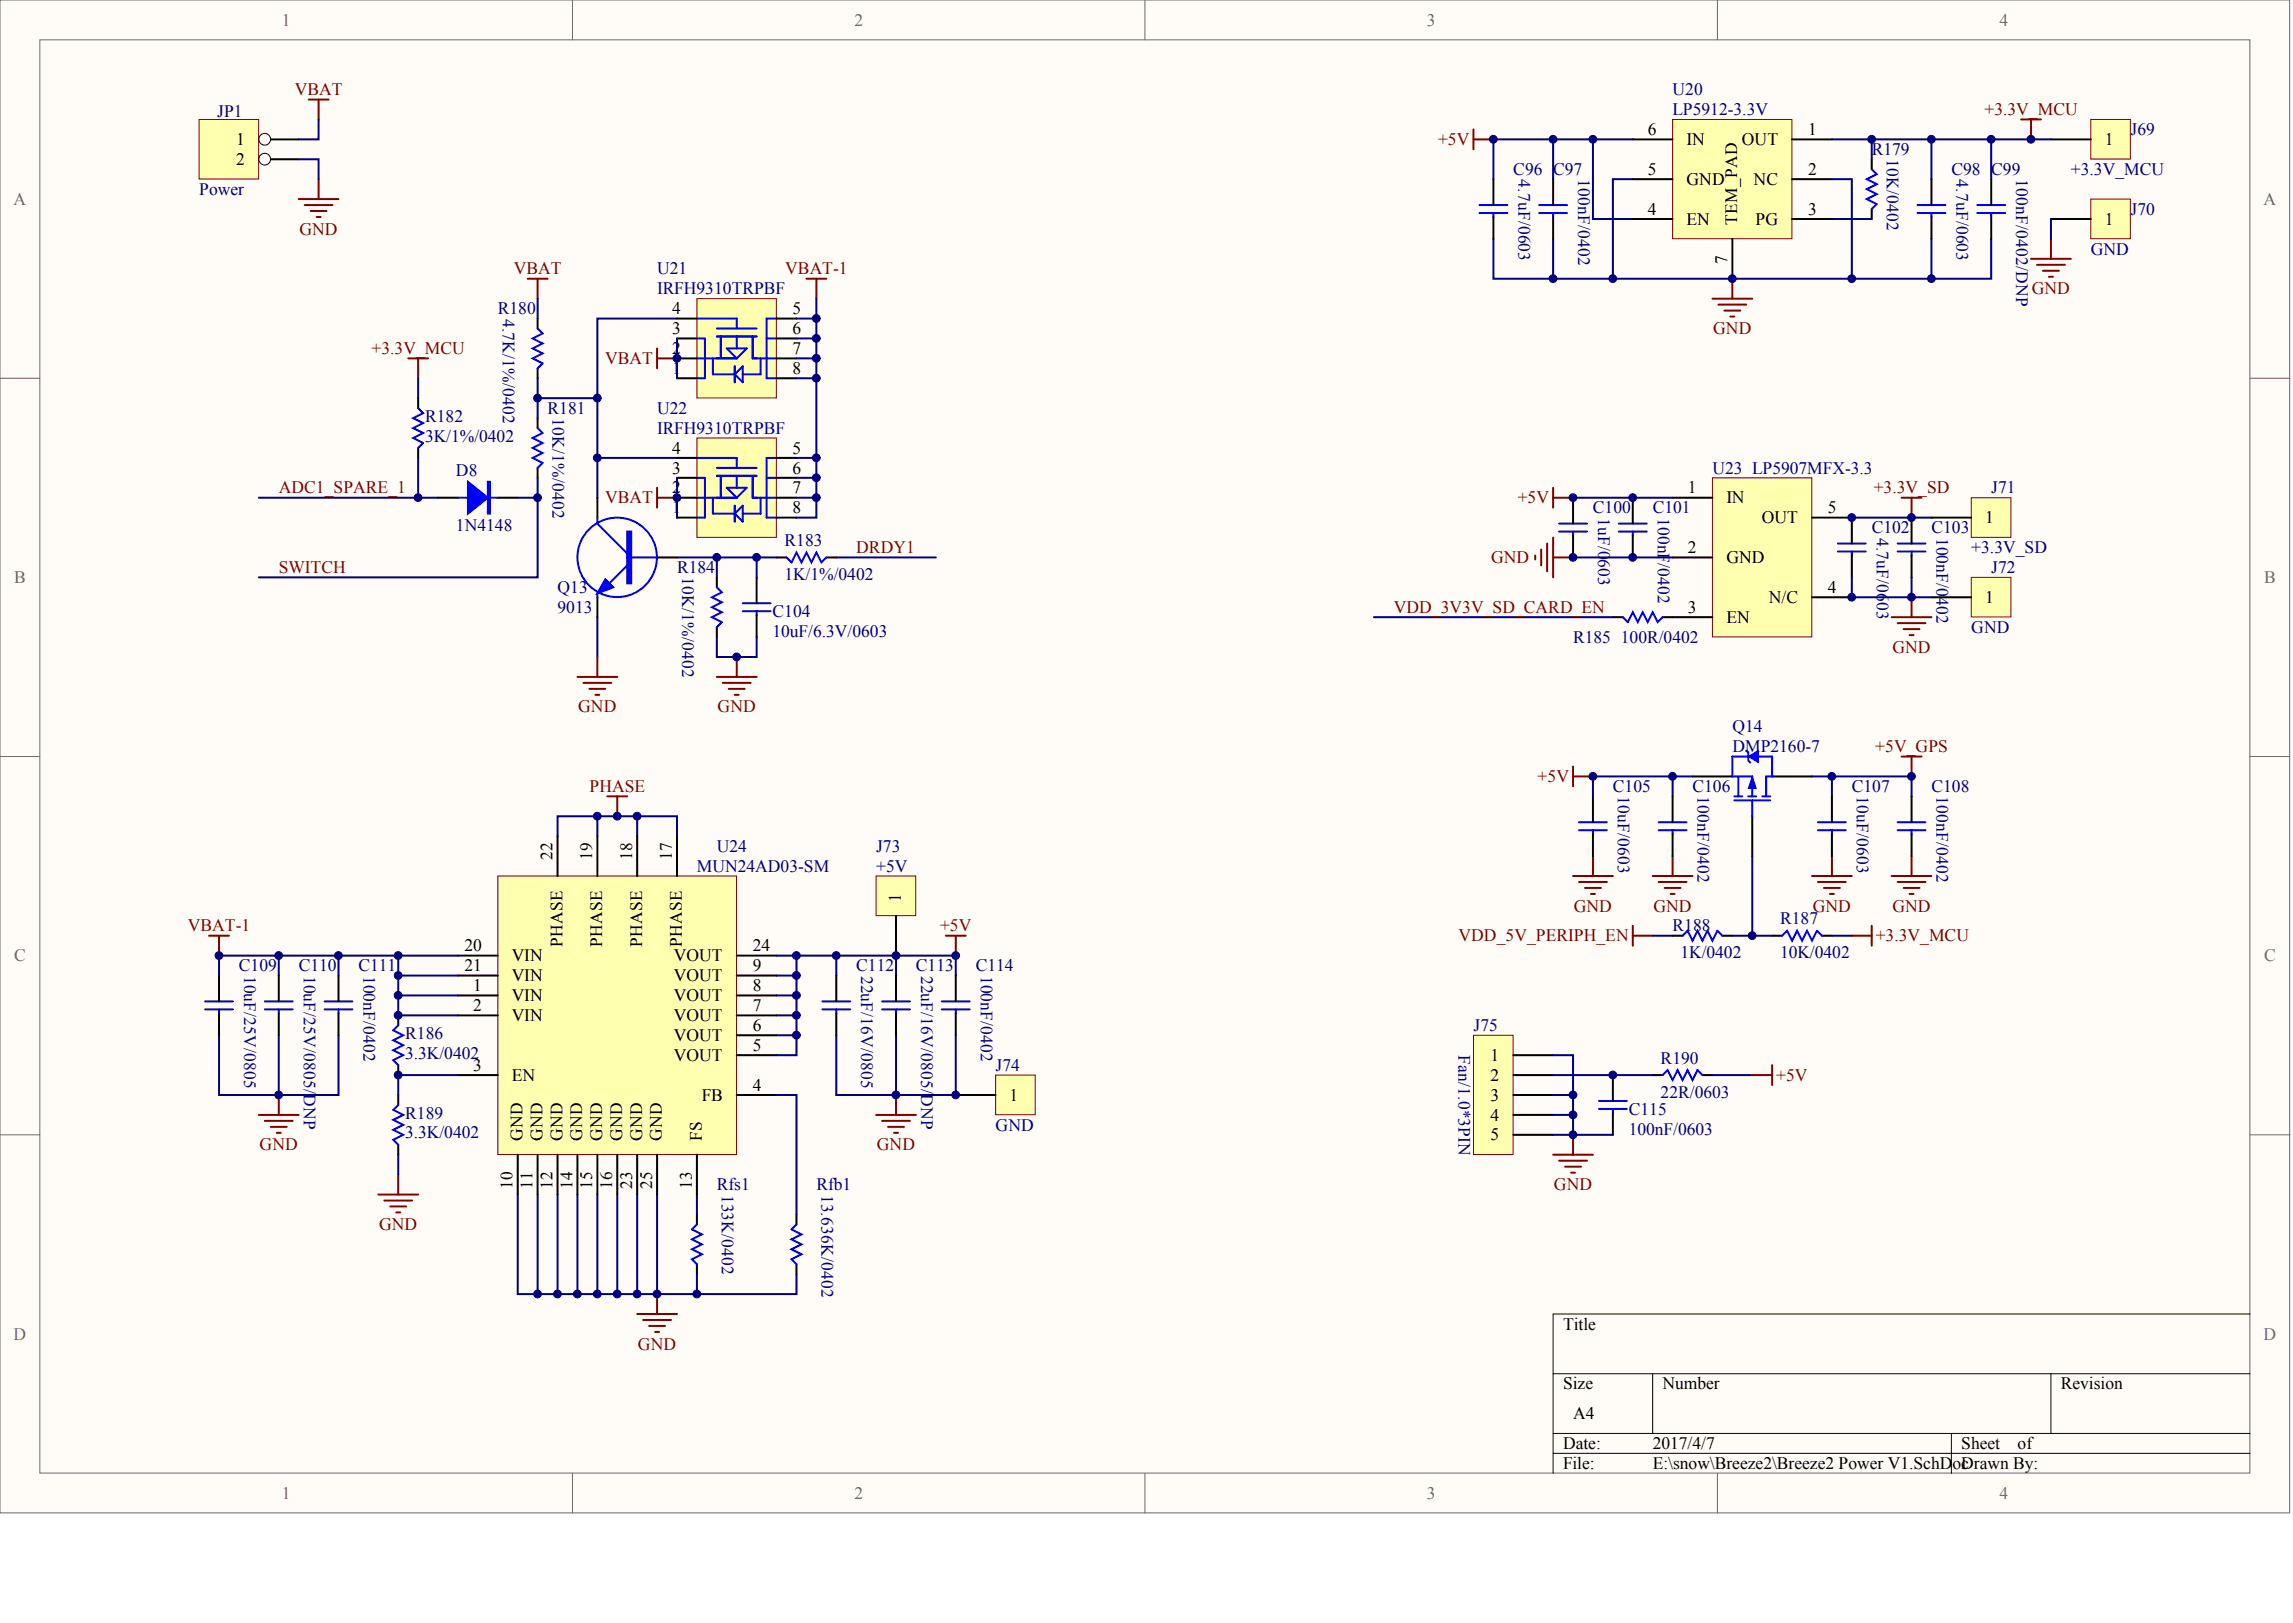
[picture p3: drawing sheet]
<svg xmlns="http://www.w3.org/2000/svg" width="840mm" height="594mm" viewBox="0 0 840 594" stroke-linecap="round" stroke-linejoin="round" font-family="sans-serif">
<defs><g id="words">
<g font-size="6.4" fill="#696969">
<text x="103.2" y="9.4">1</text>
<text x="312.9" y="9.4">2</text>
<text x="522.5" y="9.4">3</text>
<text x="732.1" y="9.4">4</text>
<text x="5" y="74.9">A</text>
<text x="828.8" y="74.9">A</text>
<text x="5.2" y="213.4">B</text>
<text x="829.1" y="213.4">B</text>
<text x="5.2" y="351.9">C</text>
<text x="829.1" y="351.9">C</text>
<text x="5" y="490.3">D</text>
<text x="828.8" y="490.3">D</text>
<text x="103.2" y="548.6">1</text>
<text x="312.9" y="548.6">2</text>
<text x="522.5" y="548.6">3</text>
<text x="732.1" y="548.6">4</text>
</g>
<g font-size="6.4" fill="#800000">
<text x="107.9" y="34.9">VBAT</text>
<text x="726.6" y="42.2">+3.3V_MCU</text>
<text x="526.6" y="53.1">+5V</text>
<text x="109.7" y="85.9">GND</text>
<text x="188.1" y="100.5">VBAT</text>
<text x="287.6" y="100.5">VBAT-1</text>
<text x="744" y="107.7">GND</text>
<text x="627.3" y="122.3">GND</text>
<text x="136.1" y="129.6">+3.3V_MCU</text>
<text x="221.6" y="133.2">VBAT</text>
<text x="102.1" y="180.6">ADC1_SPARE_1</text>
<text x="221.6" y="184.3">VBAT</text>
<text x="555.7" y="184.3">+5V</text>
<text x="686.1" y="180.6">+3.3V_SD</text>
<text x="313.5" y="202.5">DRDY1</text>
<text x="102.1" y="209.8">SWITCH</text>
<text x="546" y="206.1">GND</text>
<text x="510.4" y="224.3">VDD_3V3V_SD_CARD_EN</text>
<text x="692.9" y="238.9">GND</text>
<text x="211.7" y="260.8">GND</text>
<text x="262.8" y="260.8">GND</text>
<text x="686.7" y="275.4">+5V_GPS</text>
<text x="563" y="286.3">+5V</text>
<text x="215.8" y="289.9">PHASE</text>
<text x="576.3" y="333.7">GND</text>
<text x="605.4" y="333.7">GND</text>
<text x="663.8" y="333.7">GND</text>
<text x="692.9" y="333.7">GND</text>
<text x="68.8" y="340.9">VBAT-1</text>
<text x="344.2" y="340.9">+5V</text>
<text x="534.1" y="344.6">VDD_5V_PERIPH_EN</text>
<text x="686.8" y="344.6">+3.3V_MCU</text>
<text x="650.4" y="395.6">+5V</text>
<text x="95.1" y="421.1">GND</text>
<text x="321.1" y="421.1">GND</text>
<text x="569" y="435.7">GND</text>
<text x="138.8" y="450.2">GND</text>
<text x="233.6" y="494">GND</text>
</g>
<g font-size="6.4" fill="#000080">
<text x="612.4" y="34.9">U20</text>
<text x="79.5" y="42.9">JP1</text>
<text x="612.4" y="42.2">LP5912-3.3V</text>
<text x="780.1" y="49.4">J69</text>
<text x="685.4" y="56.7">R179</text>
<text x="554.1" y="64">C96 C97</text>
<text x="714.5" y="64">C98 C99</text>
<text x="758.3" y="64">+3.3V_MCU</text>
<text x="72.9" y="71.3">Power</text>
<text x="780.1" y="78.6">J70</text>
<text x="765.6" y="93.2">GND</text>
<text x="240.6" y="100.5">U21</text>
<text x="240.6" y="107.7">IRFH9310TRPBF</text>
<text x="182.3" y="115">R180</text>
<text x="155.7" y="154.4">R182</text>
<text x="200.5" y="151.5">R181</text>
<text x="240.6" y="151.5">U22</text>
<text x="155.7" y="161.7">3K/1%/0402</text>
<text x="240.6" y="158.8">IRFH9310TRPBF</text>
<text x="627" y="173.3">U23 LP5907MFX-3.3</text>
<text x="167" y="174.1">D8</text>
<text x="729.1" y="180.6">J71</text>
<text x="583.3" y="187.9">C100</text>
<text x="605.2" y="187.9">C101</text>
<text x="167" y="194.5">1N4148</text>
<text x="685.4" y="195.2">C102</text>
<text x="707.2" y="195.2">C103</text>
<text x="287.3" y="199.9">R183</text>
<text x="721.8" y="202.5">+3.3V_SD</text>
<text x="247.9" y="209.8">R184</text>
<text x="729.1" y="209.8">J72</text>
<text x="287.3" y="212.3">1K/1%/0402</text>
<text x="204.1" y="217.1">Q13</text>
<text x="204.1" y="224.3">9013</text>
<text x="282.9" y="225.8">C104</text>
<text x="282.9" y="233.1">10uF/6.3V/0603</text>
<text x="721.8" y="231.6">GND</text>
<text x="576" y="235.3">R185</text>
<text x="593.5" y="235.3">100R/0402</text>
<text x="634.3" y="268.1">Q14</text>
<text x="634.3" y="275.4">DMP2160-7</text>
<text x="590.6" y="289.9">C105</text>
<text x="619.7" y="289.9">C106</text>
<text x="678.1" y="289.9">C107</text>
<text x="707.2" y="289.9">C108</text>
<text x="262.5" y="311.8">U24</text>
<text x="320.8" y="311.8">J73</text>
<text x="255.2" y="319.1">MUN24AD03-SM</text>
<text x="320.8" y="319.1">+5V</text>
<text x="612.4" y="340.9">R188</text>
<text x="651.8" y="338.4">R187</text>
<text x="615.4" y="350.8">1K/0402</text>
<text x="651.8" y="350.8">10K/0402</text>
<text x="87.5" y="355.5">C109</text>
<text x="109.4" y="355.5">C110</text>
<text x="131.2" y="355.5">C111</text>
<text x="313.5" y="355.5">C112</text>
<text x="335.4" y="355.5">C113</text>
<text x="357.3" y="355.5">C114</text>
<text x="539.5" y="377.4">J75</text>
<text x="148.4" y="380.3">R186</text>
<text x="148.4" y="387.6">3.3K/0402</text>
<text x="608.1" y="389.4">R190</text>
<text x="364.6" y="391.9">J74</text>
<text x="608.1" y="401.8">22R/0603</text>
<text x="596.4" y="408">C115</text>
<text x="148.4" y="409.4">R189</text>
<text x="364.6" y="413.8">GND</text>
<text x="148.4" y="416.7">3.3K/0402</text>
<text x="596.4" y="415.3">100nF/0603</text>
<text x="262.5" y="435.7">Rfs1</text>
<text x="298.9" y="435.7">Rfb1</text>
</g>
<g font-size="6.4">
<text x="86.5" y="53.1">1</text>
<text x="603.4" y="49.4">6</text>
<text x="617.6" y="53.1">IN</text>
<text x="637.8" y="53.1">OUT</text>
<text x="662" y="49.4">1</text>
<text x="770.7" y="53.1">1</text>
<text x="86.5" y="60.4">2</text>
<text x="603.4" y="64">5</text>
<text x="662" y="64">2</text>
<text x="617.6" y="67.7">GND</text>
<text x="642.1" y="67.7">NC</text>
<text x="603.4" y="78.6">4</text>
<text x="617.6" y="82.2">EN</text>
<text x="642.8" y="82.2">PG</text>
<text x="662" y="78.6">3</text>
<text x="770.7" y="82.2">1</text>
<text x="246.1" y="115">4</text>
<text x="290.2" y="115">5</text>
<text x="246.1" y="122.3">3</text>
<text x="290.2" y="122.3">6</text>
<text x="246.1" y="129.6">2</text>
<text x="290.2" y="129.6">7</text>
<text x="246.1" y="136.9">1</text>
<text x="290.2" y="136.9">8</text>
<text x="246.1" y="166">4</text>
<text x="290.2" y="166">5</text>
<text x="246.1" y="173.3">3</text>
<text x="290.2" y="173.3">6</text>
<text x="246.1" y="180.6">2</text>
<text x="290.2" y="180.6">7</text>
<text x="618" y="180.6">1</text>
<text x="632.1" y="184.3">IN</text>
<text x="246.1" y="187.9">1</text>
<text x="290.2" y="187.9">8</text>
<text x="645.1" y="191.5">OUT</text>
<text x="669.3" y="187.9">5</text>
<text x="726.9" y="191.5">1</text>
<text x="618" y="202.5">2</text>
<text x="632.1" y="206.1">GND</text>
<text x="647.7" y="220.7">N/C</text>
<text x="669.3" y="217.1">4</text>
<text x="726.9" y="220.7">1</text>
<text x="618" y="224.3">3</text>
<text x="632.1" y="228">EN</text>
<text x="170" y="348.2">20</text>
<text x="187.4" y="351.9">VIN</text>
<text x="246.7" y="351.9">VOUT</text>
<text x="275.6" y="348.2">24</text>
<text x="170" y="355.5">21</text>
<text x="187.4" y="359.2">VIN</text>
<text x="246.7" y="359.2">VOUT</text>
<text x="275.6" y="355.5">9</text>
<text x="173.2" y="362.8">1</text>
<text x="275.6" y="362.8">8</text>
<text x="173.2" y="370.1">2</text>
<text x="187.4" y="366.4">VIN</text>
<text x="246.7" y="366.4">VOUT</text>
<text x="275.6" y="370.1">7</text>
<text x="187.4" y="373.7">VIN</text>
<text x="246.7" y="373.7">VOUT</text>
<text x="275.6" y="377.4">6</text>
<text x="246.7" y="381">VOUT</text>
<text x="246.7" y="388.3">VOUT</text>
<text x="275.6" y="384.7">5</text>
<text x="545.8" y="388.3">1</text>
<text x="173.2" y="391.9">3</text>
<text x="187.4" y="395.6">EN</text>
<text x="545.8" y="395.6">2</text>
<text x="275.6" y="399.2">4</text>
<text x="256.9" y="402.9">FB</text>
<text x="369.7" y="402.9">1</text>
<text x="545.8" y="402.9">3</text>
<text x="545.8" y="410.2">4</text>
<text x="545.8" y="417.5">5</text>
<text x="572.3" y="486.7">Title</text>
<text x="572.3" y="508.5">Size</text>
<text x="608.8" y="508.5">Number</text>
<text x="754.6" y="508.5">Revision</text>
<text x="576" y="519.5">A4</text>
<text x="572.3" y="530.4">Date:</text>
<text x="605.2" y="530.4">2017/4/7</text>
<text x="718.2" y="530.4">Sheet</text>
<text x="738.8" y="530.4">of</text>
<text x="572.3" y="537.7">File:</text>
<text x="605.2" y="537.7">E:\snow\Breeze2\Breeze2 Power V1.SchDocDrawn By:</text>
</g>
<g font-size="6.3" fill="#000080">
<text x="690.9" y="58.3" transform="rotate(90 690.9 58.3)">10K/0402</text>
<text x="556" y="65.6" transform="rotate(90 556 65.6)">4.7uF/0603</text>
<text x="577.9" y="65.6" transform="rotate(90 577.9 65.6)">100nF/0402</text>
<text x="716.4" y="65.6" transform="rotate(90 716.4 65.6)">4.7uF/0603</text>
<text x="738.3" y="65.6" transform="rotate(90 738.3 65.6)">100nF/0402/DNP</text>
<text x="184.1" y="116.6" transform="rotate(90 184.1 116.6)">4.7K/1%/0402</text>
<text x="202.4" y="153" transform="rotate(90 202.4 153)">10K/1%/0402</text>
<text x="585.1" y="189.5" transform="rotate(90 585.1 189.5)">1uF/0</text>
<text x="607" y="189.5" transform="rotate(90 607 189.5)">100nF/0402</text>
<text x="687.2" y="196.8" transform="rotate(90 687.2 196.8)">4.7uF/06</text>
<text x="709.1" y="196.8" transform="rotate(90 709.1 196.8)">100nF/0402</text>
<text x="585.1" y="204.8" transform="rotate(90 585.1 204.8)">603</text>
<text x="249.8" y="211.3" transform="rotate(90 249.8 211.3)">10K/1%/0402</text>
<text x="687.2" y="220.3" transform="rotate(90 687.2 220.3)">03</text>
<text x="592.4" y="291.5" transform="rotate(90 592.4 291.5)">10uF/0603</text>
<text x="621.6" y="291.5" transform="rotate(90 621.6 291.5)">100nF/0402</text>
<text x="679.9" y="291.5" transform="rotate(90 679.9 291.5)">10uF/0603</text>
<text x="709.1" y="291.5" transform="rotate(90 709.1 291.5)">100nF/0402</text>
<text x="89.4" y="357.1" transform="rotate(90 89.4 357.1)">10uF/25V/0805</text>
<text x="111.2" y="357.1" transform="rotate(90 111.2 357.1)">10uF/25V/0805/DNP</text>
<text x="133.1" y="357.1" transform="rotate(90 133.1 357.1)">100nF/0402</text>
<text x="315.4" y="357.1" transform="rotate(90 315.4 357.1)">22uF/16V/0805</text>
<text x="337.2" y="357.1" transform="rotate(90 337.2 357.1)">22uF/16V/0805/DNP</text>
<text x="359.1" y="357.1" transform="rotate(90 359.1 357.1)">100nF/0402</text>
<text x="534.1" y="386.2" transform="rotate(90 534.1 386.2)">Fan/1.0*3PIN</text>
<text x="264.3" y="437.2" transform="rotate(90 264.3 437.2)">133K/0402</text>
<text x="300.8" y="437.2" transform="rotate(90 300.8 437.2)">13.636K/0402</text>
</g>
<g font-size="6.3">
<text x="636.1" y="82.4" transform="rotate(-90 636.1 82.4)">TEM_PAD</text>
<text x="632.5" y="96.6" transform="rotate(-90 632.5 96.6)">7</text>
<text x="202.3" y="314.8" transform="rotate(-90 202.3 314.8)">22</text>
<text x="216.9" y="314.8" transform="rotate(-90 216.9 314.8)">19</text>
<text x="231.5" y="314.8" transform="rotate(-90 231.5 314.8)">18</text>
<text x="246" y="314.8" transform="rotate(-90 246 314.8)">17</text>
<text x="329.9" y="330.1" transform="rotate(-90 329.9 330.1)">1</text>
<text x="205.9" y="346.5" transform="rotate(-90 205.9 346.5)">PHASE</text>
<text x="220.5" y="346.5" transform="rotate(-90 220.5 346.5)">PHASE</text>
<text x="235.1" y="346.5" transform="rotate(-90 235.1 346.5)">PHASE</text>
<text x="249.7" y="346.5" transform="rotate(-90 249.7 346.5)">PHASE</text>
<text x="191.4" y="417.6" transform="rotate(-90 191.4 417.6)">GND</text>
<text x="198.6" y="417.6" transform="rotate(-90 198.6 417.6)">GND</text>
<text x="205.9" y="417.6" transform="rotate(-90 205.9 417.6)">GND</text>
<text x="213.2" y="417.6" transform="rotate(-90 213.2 417.6)">GND</text>
<text x="220.5" y="417.6" transform="rotate(-90 220.5 417.6)">GND</text>
<text x="227.8" y="417.6" transform="rotate(-90 227.8 417.6)">GND</text>
<text x="235.1" y="417.6" transform="rotate(-90 235.1 417.6)">GND</text>
<text x="242.4" y="417.6" transform="rotate(-90 242.4 417.6)">GND</text>
<text x="257" y="417.6" transform="rotate(-90 257 417.6)">FS</text>
<text x="187.7" y="435.1" transform="rotate(-90 187.7 435.1)">10</text>
<text x="195" y="435.1" transform="rotate(-90 195 435.1)">11</text>
<text x="202.3" y="435.1" transform="rotate(-90 202.3 435.1)">12</text>
<text x="209.6" y="435.1" transform="rotate(-90 209.6 435.1)">14</text>
<text x="216.9" y="435.1" transform="rotate(-90 216.9 435.1)">15</text>
<text x="224.2" y="435.1" transform="rotate(-90 224.2 435.1)">16</text>
<text x="231.5" y="435.1" transform="rotate(-90 231.5 435.1)">23</text>
<text x="238.7" y="435.1" transform="rotate(-90 238.7 435.1)">25</text>
<text x="253.3" y="435.1" transform="rotate(-90 253.3 435.1)">13</text>
</g>
</g></defs>
<g fill="#fffcf8" stroke="#696969" stroke-width=".37">
<path d="M0 0h838.4v553.8h-838.4z"/>
<path d="M14.6 14.6h809.2v524.6h-809.2z"/>
</g>
<path d="M209.6 0v14.6M419.2 0v14.6M628.9 0v14.6M0 138.5h14.6M823.9 138.5h14.6M0 276.9h14.6M823.9 276.9h14.6M0 415.4h14.6M823.9 415.4h14.6M209.6 539.3v14.5M419.2 539.3v14.5M628.9 539.3v14.5" fill="none" stroke="#696969" stroke-width=".37"/>
<path d="M823.9 481h-255.2v58.3M568.7 502.8h255.2M605.2 502.8v21.9M751 502.8v21.9M568.7 524.7h255.2M568.7 532h255.2M714.5 524.7v14.6" fill="none" stroke="#000" stroke-width=".37"/>
<path d="M145.8 371.7v3.6M145.8 389.9v3.6M255.2 444.5v3.7M291.6 444.5v3.7M255.2 462.8v3.6M291.6 462.8v3.6" fill="none" stroke="#000" stroke-width=".73"/>
<path d="M145.8 375.3l-1.8 1.8 3.6 1.8-3.6 1.9 3.6 1.8-3.6 1.8 3.6 1.8-3.6 1.9 1.8 1.8M255.2 448.2l-1.8 1.8 3.6 1.8-3.6 1.8 3.6 1.9-3.6 1.8 3.6 1.8-3.6 1.8 1.8 1.9M291.6 448.2l-1.8 1.8 3.7 1.8-3.7 1.8 3.7 1.9-3.7 1.8 3.7 1.8-3.7 1.8 1.8 1.9" fill="none" stroke="#00f" stroke-width=".73"/>
<g fill="none" stroke="#800000" stroke-width=".73">
<path d="M222.4 291.5h7.3M226 291.5v7.3M76.6 342.5h7.2M80.2 342.5v7.3M346.3 342.5h7.3M350 342.5v7.3M94.8 408.1h14.6M97 410.3h10.2M99.2 412.5h5.8M101.3 414.7h1.5M102.1 400.8v7.3M320.8 408.1h14.6"/>
<path d="M323 410.3h10.2M325.2 412.5h5.8M327.4 414.7h1.4M328.1 400.8v7.3M240.6 473.7v7.3M233.3 481h14.6M235.5 483.2h10.2M237.7 485.3h5.8M239.9 487.5h1.4"/>
</g>
<g fill="none" stroke="#000080" stroke-width=".73">
<path d="M218.7 298.8v7.3M233.3 298.8v7.3M204.1 306.1v-7.3h43.8v7.3M123.9 349.8v7.3M284.4 357.1h7.2M306.2 349.8v7.3M284.4 378.9h7.2M284.4 371.7h7.2M284.4 364.4h7.2M189.6 437.2v36.5h102v-7.3M196.9 437.2v36.5M204.1 437.2v36.5"/>
<path d="M211.4 437.2v36.5M218.7 437.2v36.5M226 437.2v36.5M233.3 437.2v36.5M240.6 437.2v36.5M255.2 437.2v7.3M255.2 466.4v7.3"/>
</g>
<path d="M182.3 320.6h87.4v102h-87.4z" fill="#ffffb0" stroke="#800000" stroke-width=".37"/>
<g fill="none" stroke="#000" stroke-width=".73">
<path d="M204.1 306.1v14.5M218.7 306.1v14.5M233.3 306.1v14.5M247.9 306.1v14.5M167.7 357.1h14.6M167.7 349.8h14.6M269.8 357.1h14.6M269.8 349.8h14.6M167.7 364.4h14.6M167.7 371.7h14.6M269.8 364.4h14.6M269.8 371.7h14.6"/>
<path d="M269.8 378.9h14.6M167.7 393.5h14.6M269.8 386.2h14.6M269.8 400.8h14.6M189.6 422.7v14.5M196.9 422.7v14.5M204.1 422.7v14.5M211.4 422.7v14.5M218.7 422.7v14.5M226 422.7v14.5M233.3 422.7v14.5M240.6 422.7v14.5"/>
<path d="M255.2 422.7v14.5"/>
</g>
<path d="M102.1 349.8v7.3M328.1 349.8v7.3M80.2 378.9v21.9h43.7v-21.9M102.1 378.9v21.9M328.1 378.9v21.9M284.4 400.8h7.2v43.7" fill="none" stroke="#000080" stroke-width=".73"/>
<path d="M568.7 178.5v7.3M568.7 182.2h7.3M696.3 182.2h7.3M699.9 182.2v7.3" fill="none" stroke="#800000" stroke-width=".73"/>
<path d="M627 174.9h36.4v58.2h-36.4z" fill="#ffffb0" stroke="#800000" stroke-width=".37"/>
<path d="M612.4 182.2h14.6M663.5 189.5h14.6M612.4 204.1h14.6M663.5 218.6h14.6M612.4 225.9h14.6" fill="none" stroke="#000" stroke-width=".73"/>
<path d="M566.5 198.9v10.3M568.7 196.8v14.5M562.1 203.3v1.5M564.3 201.1v5.9M568.7 204.1h7.3M699.9 218.6v7.3M692.6 225.9h14.6M694.8 228.1h10.2M697 230.3h5.9M699.2 232.5h1.5" fill="none" stroke="#800000" stroke-width=".73"/>
<path d="M576 182.2h36.4M678.1 189.5h29.1M576 204.1h36.4" fill="none" stroke="#000080" stroke-width=".73"/>
<path d="M721.8 182.2h14.5v14.5h-14.5z" fill="#ffffb0" stroke="#800000" stroke-width=".37"/>
<path d="M707.2 189.5h14.6" fill="none" stroke="#000" stroke-width=".73"/>
<path d="M721.8 211.3h14.5v14.5h-14.5z" fill="#ffffb0" stroke="#800000" stroke-width=".37"/>
<path d="M707.2 218.6h14.6M590.6 225.9h3.6M608.8 225.9h3.6M619.7 284.2h14.6M641.6 298.8v14.6M648.9 284.2h14.6M612.4 342.5h3.7M630.7 342.5h3.6M648.9 342.5h3.6M667.1 342.5h3.7" fill="none" stroke="#000" stroke-width=".73"/>
<path d="M594.2 225.9l1.8 1.8 1.9-3.6 1.8 3.6 1.8-3.6 1.8 3.6 1.9-3.6 1.8 3.6 1.8-1.8M639.4 274.7l.8 .8v2.9l.7 .7M640.2 276.9h-5.9v7.3h7.3v7.3M643.8 276.9h5.1v7.3h-2.2v7.3M635 293h13.2M635 291.5h3M636.5 284.2v7.3M640.2 291.5h2.9M641.6 293v5.8M645.3 291.5h2.9M616.1 342.5l1.8-1.8 1.8 3.6 1.9-3.6 1.8 3.6 1.8-3.6 1.8 3.6 1.9-3.6 1.8 1.8M652.5 342.5l1.9-1.8 1.8 3.6 1.8-3.6 1.8 3.6 1.9-3.6 1.8 3.6 1.8-3.6 1.8 1.8" fill="none" stroke="#00f" stroke-width=".73"/>
<path d="M740 43.7h7.3M743.7 43.7v7.3M696.3 276.9h7.3M699.9 276.9v7.3M576 280.6v7.3M576 284.2h7.3M597.9 338.9v7.3M685.4 338.9v7.3M597.9 342.5h7.3M678.1 342.5h7.3" fill="none" stroke="#800000" stroke-width=".73"/>
<g fill="#00f" stroke="#00f" stroke-width=".37">
<path d="M641.6 284.2l1.5 4.4h-2.9z"/>
<path d="M640.2 276.9l3.6-2.2v4.4z"/>
</g>
<path d="M605.2 342.5h7.2M670.8 342.5h7.3" fill="none" stroke="#000080" stroke-width=".73"/>
<path d="M765.6 43.7h14.5v14.5h-14.5z" fill="#ffffb0" stroke="#800000" stroke-width=".37"/>
<path d="M685.4 58.3v3.6M751 51h14.6M685.4 76.5v3.7" fill="none" stroke="#000" stroke-width=".73"/>
<path d="M539.5 47.4v7.3M539.5 51h7.3" fill="none" stroke="#800000" stroke-width=".73"/>
<path d="M670.8 51h80.2M707.2 51v14.6M729.1 51v14.6M707.2 87.5v14.5" fill="none" stroke="#000080" stroke-width=".73"/>
<path d="M685.4 61.9l1.8 1.9-3.7 1.8 3.7 1.8-3.7 1.8 3.7 1.9-3.7 1.8 3.7 1.8-1.8 1.8" fill="none" stroke="#00f" stroke-width=".73"/>
<path d="M765.6 72.9h14.5v14.5h-14.5z" fill="#ffffb0" stroke="#800000" stroke-width=".37"/>
<path d="M751 80.2h14.6" fill="none" stroke="#000" stroke-width=".73"/>
<g fill="none" stroke="#000080" stroke-width=".73">
<path d="M568.7 51v14.6M583.3 51v29.2h14.6M685.4 51v7.3M597.9 65.6h-7.3v36.4M546.8 87.5v14.5h182.3v-14.5M568.7 87.5v14.5M670.8 80.2h14.6M751 80.2v7.3M699.9 211.3v7.3M612.4 284.2v7.3M670.8 284.2v7.3M641.6 313.4v29.1h-7.3"/>
<path d="M641.6 342.5h7.3"/>
</g>
<g fill="none" stroke="#800000" stroke-width=".73">
<path d="M743.7 94.7h14.6M745.9 96.9h10.2M748.1 99.1h5.8M751 87.5v7.2M627 109.3h14.6M629.2 111.5h10.2M631.4 113.7h5.8M633.6 115.9h1.4M634.3 102v7.3M750.2 101.3h1.5M583.3 313.4v7.2M612.4 313.4v7.2"/>
<path d="M670.8 313.4v7.2M699.9 313.4v7.2M576 320.6h14.6M578.2 322.8h10.2M580.4 325h5.8M582.6 327.2h1.4M605.2 320.6h14.5M607.3 322.8h10.3M609.5 325h5.9M611.7 327.2h1.5M663.5 320.6h14.6M665.7 322.8h10.2"/>
<path d="M667.9 325h5.8M670 327.2h1.5M692.6 320.6h14.6M694.8 322.8h10.2M697 325h5.9M699.2 327.2h1.5"/>
</g>
<path d="M612.4 43.7h43.7v43.7h-43.7z" fill="#ffffb0" stroke="#800000" stroke-width=".37"/>
<path d="M597.9 51h14.5M656.2 51h14.6M597.9 65.6h14.5M656.2 65.6h14.6M597.9 80.2h14.5M634.3 87.5v14.5M656.2 80.2h14.6" fill="none" stroke="#000" stroke-width=".73"/>
<path d="M670.8 65.6h7.3v36.4" fill="none" stroke="#000080" stroke-width=".73"/>
<path d="M320.8 320.6h14.5v14.6h-14.5z" fill="#ffffb0" stroke="#800000" stroke-width=".37"/>
<path d="M328.1 335.2v14.6" fill="none" stroke="#000" stroke-width=".73"/>
<path d="M291.6 349.8v36.4h-7.2" fill="none" stroke="#000080" stroke-width=".73"/>
<path d="M364.6 393.5h14.5v14.5h-14.5z" fill="#ffffb0" stroke="#800000" stroke-width=".37"/>
<path d="M350 400.8h14.6" fill="none" stroke="#000" stroke-width=".73"/>
<path d="M503.1 225.9h87.5" fill="none" stroke="#000080" stroke-width=".73"/>
<path d="M72.9 43.7h21.8v21.8h-21.8z" fill="#ffffb0" stroke="#800000" stroke-width=".37"/>
<path d="M94.8 51h14.6" fill="none" stroke="#000" stroke-width=".73"/>
<circle cx="96.9" cy="51" r="2.15" fill="#fffcf8" stroke="#000" stroke-width=".37"/>
<path d="M94.8 58.3h14.6" fill="none" stroke="#000" stroke-width=".73"/>
<circle cx="96.9" cy="58.3" r="2.15" fill="#fffcf8" stroke="#000" stroke-width=".37"/>
<path d="M113 36.4h7.3M116.7 36.4v7.3M109.4 72.9h14.5M111.6 75.1h10.2M113.7 77.3h5.9M115.9 79.4h1.5M116.7 65.6v7.3M295.3 102h7.3M298.9 102v7.3M240.6 178.5v7.3M240.6 182.2h7.3" fill="none" stroke="#800000" stroke-width=".73"/>
<path d="M266.1 177.8l3.7-3.6 3.6 3.6z" fill="#c0c0c0" stroke="#00f" stroke-width=".37"/>
<path d="M262.5 174.2h14.6M262.5 167.6v3.7h14.6M263.9 174.2v8M275.6 174.2v8h1.5M262.5 182.2h7.3" fill="none" stroke="#00f" stroke-width=".73"/>
<path d="M255.2 160.3h29.1v36.4h-29.1z" fill="#ffffb0" stroke="#800000" stroke-width=".37"/>
<g fill="none" stroke="#00f" stroke-width=".73">
<path d="M255.2 167.6h14.6v3.7M255.2 174.9h2.9v14.6h-2.9M262.5 174.2h14.6M262.5 171.3h14.6M263.9 174.2v8M266.1 178.5h7.3l-3.6 3.7zM269.8 174.2v4.3M275.6 174.2v8h8.8M280.7 174.9h3.7M284.4 167.6h-3.7v21.9h3.7M255.2 182.2h14.6M261 182.2v5.8h8"/>
<path d="M269 188l3-2.9v5.8zM269 185.1v5.8M278.5 182.2v5.8h-6.5"/>
</g>
<path d="M247.9 167.6h7.3M247.9 174.9h7.3M284.4 167.6h7.2M284.4 174.9h7.2M247.9 182.2h7.3M247.9 189.5h7.3M284.4 182.2h7.2M284.4 189.5h7.2" fill="none" stroke="#000" stroke-width=".73"/>
<g fill="none" stroke="#800000" stroke-width=".73">
<path d="M193.2 102h7.3M196.9 102v7.3M149.5 131.2h7.3M153.1 131.2v7.3M211.4 247.8h14.6M213.6 250h10.2M215.8 252.1h5.8M218 254.3h1.5M218.7 240.5v7.3M262.5 247.8h14.6M264.7 250h10.2M266.9 252.1h5.8"/>
<path d="M269 254.3h1.5M269.8 240.5v7.3"/>
</g>
<path d="M247.9 116.6h-29.2v65.6M153.1 138.5v7.3M218.7 225.9v14.6" fill="none" stroke="#000080" stroke-width=".73"/>
<path d="M266.1 126.8l3.7-3.6 3.6 3.6z" fill="#c0c0c0" stroke="#00f" stroke-width=".37"/>
<path d="M262.5 116.6v3.6h14.6M262.5 123.2h14.6M262.5 131.2h7.3M263.9 123.2v8M275.6 123.2v8h1.5" fill="none" stroke="#00f" stroke-width=".73"/>
<path d="M255.2 109.3h29.1v36.4h-29.1z" fill="#ffffb0" stroke="#800000" stroke-width=".37"/>
<g fill="none" stroke="#00f" stroke-width=".73">
<path d="M541.7 78h10.2M541.7 75.1h10.2M546.8 78v1.4M563.6 78h10.2M563.6 75.1h10.2M568.7 78v1.4M702.1 78h10.2M702.1 75.1h10.2M707.2 78v1.4M724 78h10.2M724 75.1h10.2M729.1 78v1.4"/>
<path d="M255.2 116.6h14.6v3.6M284.4 116.6h-3.7v21.9h3.7M196.9 120.2l1.8 1.9-3.7 1.8 3.7 1.8-3.7 1.8 3.7 1.9-3.7 1.8 3.7 1.8-1.8 1.8M255.2 123.9h2.9v14.6h-2.9M255.2 131.2h14.6M261 131.2v5.8h8M262.5 123.2h14.6M262.5 120.2h14.6M263.9 123.2v8M266.1 127.5h7.3l-3.6 3.7zM269 137l3-2.9v5.8zM269 134.1v5.8"/>
<path d="M269.8 123.2v4.3M275.6 123.2v8h8.8M278.5 131.2v5.8h-6.5M280.7 123.9h3.7M153.1 149.4l1.8 1.8-3.6 1.8 3.6 1.9-3.6 1.8 3.6 1.8-3.6 1.8 3.6 1.8-1.8 1.9M196.9 156.7l1.8 1.8-3.7 1.8 3.7 1.8-3.7 1.9 3.7 1.8-3.7 1.8 3.7 1.8-1.8 1.9M167.7 182.2h14.6M218.7 189.5v2.2l11 10.9M570.9 194.6h10.2M570.9 191.7h10.2M576 194.6v1.4M592.8 194.6h10.2"/>
<path d="M592.8 191.7h10.2M597.9 194.6v1.4M673 198.9h10.2M694.8 198.9h10.2M218.7 217.2v1.4M229.7 207l-6.6 6.5M229.7 204.1h10.9M262.5 215l1.8 1.8-3.6 1.8 3.6 1.8-3.6 1.9 3.6 1.8-3.6 1.8 3.6 1.8-1.8 1.9M288 204.1l1.8 1.8 1.8-3.7 1.9 3.7 1.8-3.7 1.8 3.7 1.8-3.7 1.9 3.7 1.8-1.8M673 201.9h10.2M678.1 201.9v1.4M694.8 201.9h10.2"/>
<path d="M699.9 201.9v1.4M272 223.7h10.2M272 220.8h10.2M277.1 223.7v1.5M578.2 303.9h10.2M578.2 301h10.2M583.3 303.9v1.4M607.3 303.9h10.3M607.3 301h10.3M612.4 303.9v1.4M665.7 303.9h10.2M665.7 301h10.2"/>
<path d="M670.8 303.9v1.4M694.8 303.9h10.2M694.8 301h10.2M699.9 303.9v1.4M75.1 369.5h10.2M75.1 366.6h10.2M80.2 369.5v1.4M97 369.5h10.2M97 366.6h10.2M102.1 369.5v1.4M118.8 369.5h10.3M118.8 366.6h10.3"/>
<path d="M123.9 369.5v1.4M301.1 369.5h10.2M301.1 366.6h10.2M306.2 369.5v1.4M323 369.5h10.2M323 366.6h10.2M328.1 369.5v1.4M344.9 369.5h10.2M344.9 366.6h10.2M350 369.5v1.4M145.8 404.5l-1.8 1.8 3.6 1.8-3.6 1.8 3.6 1.8-3.6 1.9 3.6 1.8-3.6 1.8 1.8 1.8"/>
<circle cx="226" cy="204" r="14.5"/>
</g>
<g fill="none" stroke="#000" stroke-width=".73">
<path d="M546.8 65.6v9.5M546.8 79.4v8.1M568.7 65.6v9.5M568.7 79.4v8.1M707.2 65.6v9.5M707.2 79.4v8.1M729.1 65.6v9.5M729.1 79.4v8.1M196.9 116.6v3.6M247.9 116.6h7.3M284.4 116.6h7.2M196.9 134.8v3.7"/>
<path d="M247.9 131.2h7.3M247.9 123.9h7.3M247.9 138.5h7.3M284.4 131.2h7.2M284.4 123.9h7.2M284.4 138.5h7.2M153.1 145.8v3.6M196.9 153v3.7M153.1 164v3.6M196.9 171.3v3.6M160.4 182.2h7.3M182.3 182.2h7.3"/>
<path d="M218.7 182.2v7.3M576 182.2v9.5M576 196v8.1M597.9 182.2v9.5M597.9 196v8.1M678.1 189.5v9.4M699.9 189.5v9.4M218.7 218.6v7.3M240.6 204.1h7.3M262.5 211.3v3.7M277.1 211.3v9.5M284.4 204.1h3.6"/>
<path d="M302.6 204.1h3.6M678.1 203.3v8M699.9 203.3v8M262.5 229.6v3.6M277.1 225.2v8M583.3 291.5v9.5M612.4 291.5v9.5M670.8 291.5v9.5M699.9 291.5v9.5M583.3 305.3v8.1M612.4 305.3v8.1M670.8 305.3v8.1"/>
<path d="M699.9 305.3v8.1M80.2 357.1v9.5M102.1 357.1v9.5M123.9 357.1v9.5M306.2 357.1v9.5M328.1 357.1v9.5M350 357.1v9.5M80.2 370.9v8M102.1 370.9v8M123.9 370.9v8M306.2 370.9v8M328.1 370.9v8"/>
<path d="M350 370.9v8M145.8 400.8v3.7M145.8 419v3.7"/>
</g>
<path d="M240.6 127.5v7.3M240.6 131.2h7.3M138.5 437.2h14.6M140.7 439.4h10.2M145.8 430v7.2M142.9 441.6h5.8M145.1 443.8h1.4" fill="none" stroke="#800000" stroke-width=".73"/>
<g fill="none" stroke="#000080" stroke-width=".73">
<path d="M597.9 51h-51.1v14.6M196.9 109.3v7.3M291.6 116.6h7.3M298.9 109.3v80.2h-7.3M196.9 138.5v7.3M247.9 123.9v14.6M291.6 138.5h7.3M291.6 131.2h7.3M291.6 123.9h7.3M218.7 145.8h-21.8v7.2M153.1 167.6v14.6M196.9 174.9v36.4h-102.1"/>
<path d="M218.7 167.6h29.2M247.9 174.9v14.6M291.6 167.6h7.3M291.6 174.9h7.3M94.8 182.2h65.6M189.6 182.2h7.3M291.6 182.2h7.3M247.9 204.1h14.6v7.2M262.5 204.1h21.9M277.1 204.1v7.2M306.2 204.1h36.5M678.1 211.3v7.3h29.1"/>
<path d="M262.5 233.2v7.3h14.6v-7.3M619.7 284.2h-36.4v7.3M663.5 284.2h36.4v7.3M145.8 349.8v21.9h21.9M145.8 357.1h21.9M167.7 349.8h-87.5v7.3M284.4 349.8h65.6v7.3M145.8 364.4h21.9M306.2 378.9v21.9h43.8v-21.9M167.7 393.5h-21.9v7.3M145.8 422.7v7.3"/>
</g>
<g fill="#00f" stroke="#00f" stroke-width=".73">
<path d="M221.6 212.1l3 2.9-5.9 2.2z"/>
<path d="M171.3 176.4l7.3 5.8-7.3 5.8z"/>
<path d="M229.7 194.6h1.4v18.9h-1.4z" fill-rule="evenodd"/>
<path d="M178.6 176.4h.8v11.6h-.8z" fill-rule="evenodd"/>
</g>
<path d="M539.5 378.9h14.5v43.7h-14.5z" fill="#ffffb0" stroke="#800000" stroke-width=".37"/>
<path d="M554.1 386.2h14.6M554.1 393.5h14.6M590.6 393.5v9.5M605.2 393.5h3.6M623.4 393.5h3.6M554.1 400.8h14.6M554.1 408.1h14.6M554.1 415.4h14.6M590.6 407.4v8" fill="none" stroke="#000" stroke-width=".73"/>
<path d="M608.8 393.5l1.8-1.8 1.8 3.6 1.9-3.6 1.8 3.6 1.8-3.6 1.8 3.6 1.9-3.6 1.8 1.8M585.5 405.9h10.2M585.5 403h10.2M590.6 405.9v1.5" fill="none" stroke="#00f" stroke-width=".73"/>
<path d="M641.6 393.5h7.3M648.9 389.9v7.3M576 415.4v7.3M568.7 422.7h14.6M570.9 424.9h10.2M573.1 427h5.8M575.3 429.2h1.4" fill="none" stroke="#800000" stroke-width=".73"/>
<path d="M109.4 58.3h7.3v7.3M116.7 43.7v7.3h-7.3M568.7 386.2h7.3v29.2M568.7 393.5h36.5M627 393.5h14.6M568.7 415.4h21.9M568.7 400.8h7.3M568.7 408.1h7.3" fill="none" stroke="#000080" stroke-width=".73"/>
<g fill="#000080" stroke="#000080" stroke-width=".37">
<circle cx="80.2" cy="349.8" r="1.42"/>
<circle cx="102" cy="400.8" r="1.42"/>
<circle cx="102" cy="349.8" r="1.42"/>
<circle cx="123.9" cy="349.8" r="1.42"/>
<circle cx="145.8" cy="393.5" r="1.42"/>
<circle cx="145.8" cy="371.6" r="1.42"/>
<circle cx="145.8" cy="364.3" r="1.42"/>
<circle cx="145.8" cy="357.1" r="1.42"/>
<circle cx="145.8" cy="349.8" r="1.42"/>
<circle cx="153.1" cy="182.2" r="1.42"/>
<circle cx="196.8" cy="473.6" r="1.42"/>
<circle cx="196.8" cy="182.2" r="1.42"/>
<circle cx="196.8" cy="145.7" r="1.42"/>
<circle cx="204.1" cy="473.6" r="1.42"/>
<circle cx="211.4" cy="473.6" r="1.42"/>
<circle cx="218.7" cy="473.6" r="1.42"/>
<circle cx="218.7" cy="298.8" r="1.42"/>
<circle cx="218.7" cy="167.6" r="1.42"/>
<circle cx="218.7" cy="145.7" r="1.42"/>
<circle cx="226" cy="473.6" r="1.42"/>
<circle cx="226" cy="298.8" r="1.42"/>
<circle cx="233.3" cy="473.6" r="1.42"/>
<circle cx="233.3" cy="298.8" r="1.42"/>
<circle cx="240.6" cy="473.6" r="1.42"/>
<circle cx="247.9" cy="182.2" r="1.42"/>
<circle cx="247.9" cy="131.1" r="1.42"/>
<circle cx="255.1" cy="473.6" r="1.42"/>
<circle cx="262.4" cy="204" r="1.42"/>
<circle cx="269.7" cy="240.5" r="1.42"/>
<circle cx="277" cy="204" r="1.42"/>
<circle cx="291.6" cy="378.9" r="1.42"/>
<circle cx="291.6" cy="371.6" r="1.42"/>
<circle cx="291.6" cy="364.3" r="1.42"/>
<circle cx="291.6" cy="357.1" r="1.42"/>
<circle cx="291.6" cy="349.8" r="1.42"/>
<circle cx="298.9" cy="182.2" r="1.42"/>
<circle cx="298.9" cy="174.9" r="1.42"/>
<circle cx="298.9" cy="167.6" r="1.42"/>
<circle cx="298.9" cy="138.4" r="1.42"/>
<circle cx="298.9" cy="131.1" r="1.42"/>
<circle cx="298.9" cy="123.9" r="1.42"/>
<circle cx="298.9" cy="116.6" r="1.42"/>
<circle cx="306.2" cy="349.8" r="1.42"/>
<circle cx="328.1" cy="400.8" r="1.42"/>
<circle cx="328.1" cy="349.8" r="1.42"/>
<circle cx="349.9" cy="400.8" r="1.42"/>
<circle cx="349.9" cy="349.8" r="1.42"/>
<circle cx="546.8" cy="51" r="1.42"/>
<circle cx="568.7" cy="102" r="1.42"/>
<circle cx="568.7" cy="51" r="1.42"/>
<circle cx="576" cy="415.3" r="1.42"/>
<circle cx="576" cy="408.1" r="1.42"/>
<circle cx="576" cy="400.8" r="1.42"/>
<circle cx="576" cy="204" r="1.42"/>
<circle cx="576" cy="182.2" r="1.42"/>
<circle cx="583.2" cy="284.2" r="1.42"/>
<circle cx="583.2" cy="51" r="1.42"/>
<circle cx="590.5" cy="393.5" r="1.42"/>
<circle cx="590.5" cy="102" r="1.42"/>
<circle cx="597.8" cy="204" r="1.42"/>
<circle cx="597.8" cy="182.2" r="1.42"/>
<circle cx="612.4" cy="284.2" r="1.42"/>
<circle cx="634.3" cy="102" r="1.42"/>
<circle cx="641.6" cy="342.5" r="1.42"/>
<circle cx="670.7" cy="284.2" r="1.42"/>
<circle cx="678" cy="218.6" r="1.42"/>
<circle cx="678" cy="189.4" r="1.42"/>
<circle cx="678" cy="102" r="1.42"/>
<circle cx="685.3" cy="51" r="1.42"/>
<circle cx="699.9" cy="284.2" r="1.42"/>
<circle cx="699.9" cy="218.6" r="1.42"/>
<circle cx="699.9" cy="189.4" r="1.42"/>
<circle cx="707.2" cy="102" r="1.42"/>
<circle cx="707.2" cy="51" r="1.42"/>
<circle cx="729.1" cy="51" r="1.42"/>
<circle cx="743.6" cy="51" r="1.42"/>
</g>
<use href="#words"/>
</svg>
